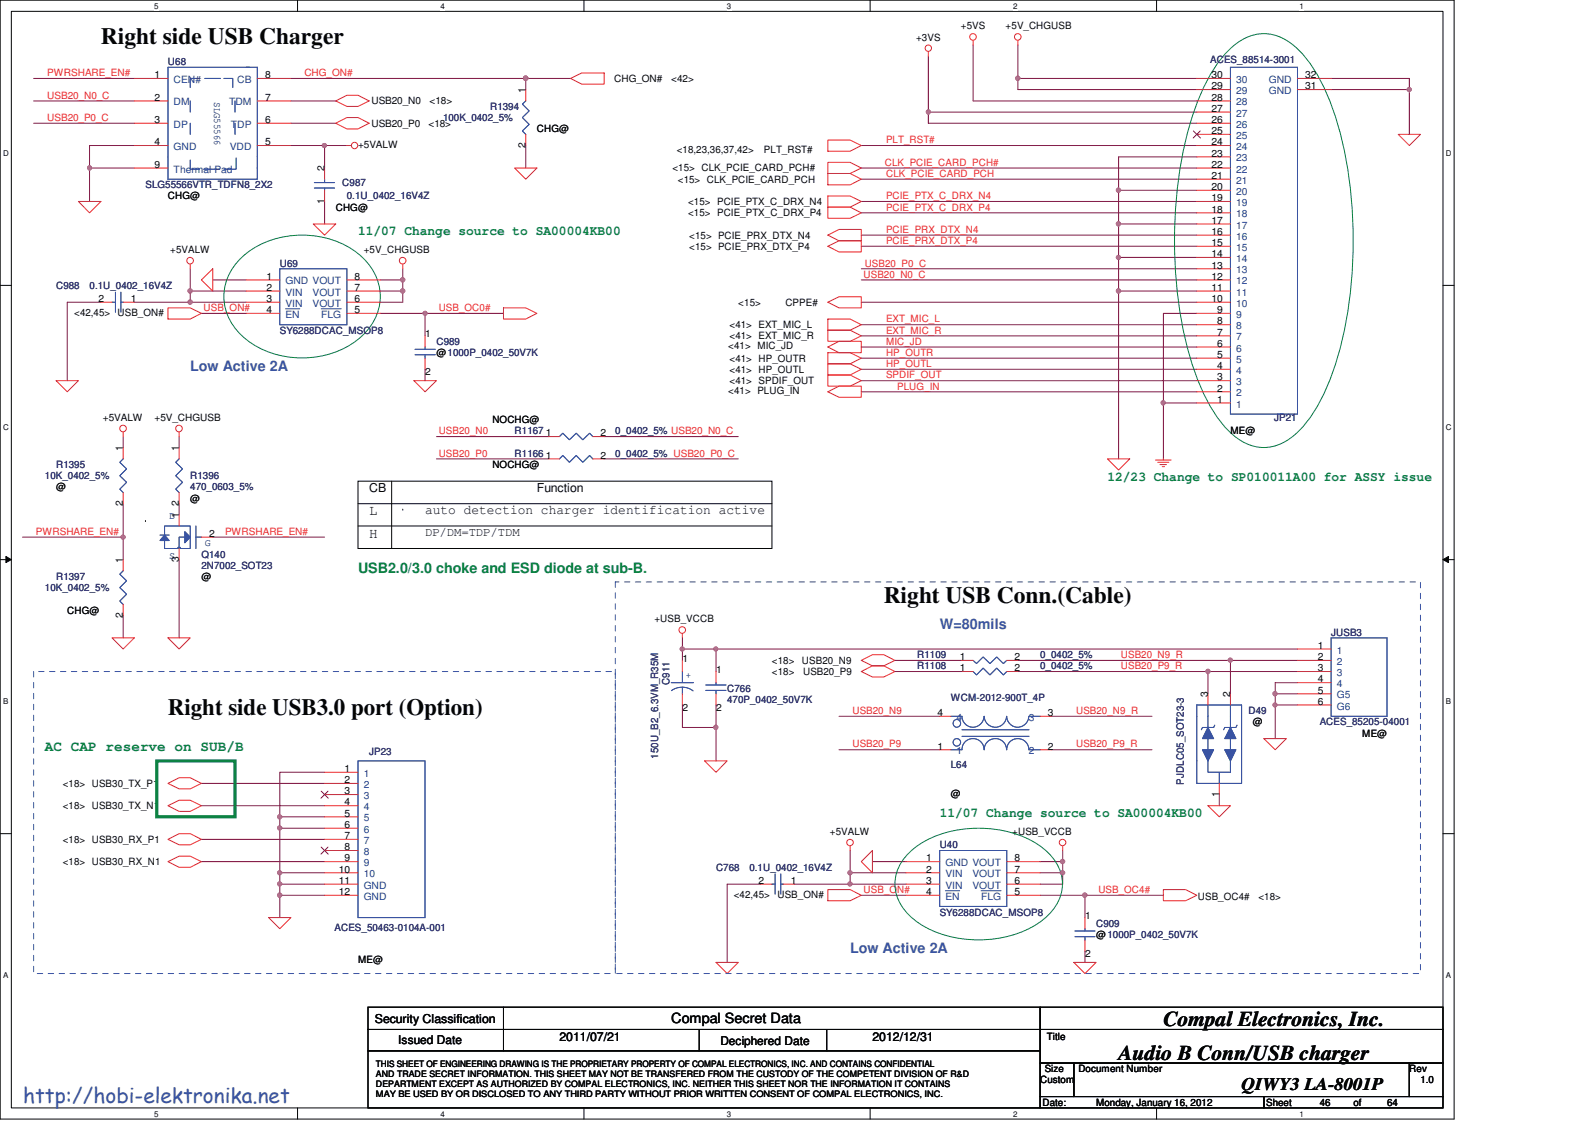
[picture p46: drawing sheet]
<svg xmlns="http://www.w3.org/2000/svg" width="297mm" height="210mm" viewBox="0 0 297 210" stroke-linecap="round" stroke-linejoin="round" font-family="sans-serif">
<defs><g id="words">
<g font-size="4.4" fill="#040505">
<text x="18.8" y="8.2">Right side USB Charger</text>
<text x="164.6" y="112.3">Right USB Conn.(Cable)</text>
<text x="31.3" y="133.1">Right side USB3.0 port (Option)</text>
</g>
<g font-size="3.9" fill="#040505">
<text x="216.7" y="191">Compal Electronics, Inc.</text>
<text x="208.3" y="197.3">Audio B Conn/USB charger</text>
</g>
<text font-size="3.9" fill="#3953a4" x="4.3" y="205.2">http://hobi-elektronika.net</text>
<text font-size="3.3" fill="#040505" x="231.2" y="202.9">QIWY3 LA-8001P</text>
<g font-size="2.7" fill="#3a53a4">
<text x="35.4" y="69.1">Low Active 2A</text>
<text x="175" y="117">W=80mils</text>
<text x="158.3" y="177.5">Low Active 2A</text>
</g>
<g font-size="2.7" fill="#040505">
<text x="68.7" y="95.9">L</text>
<text x="68.7" y="100.1">H</text>
</g>
<g font-size="2.7" fill="#0a8141">
<text x="66.7" y="106.6">USB2.0/3.0 choke and ESD diode at sub-B.</text>
<text x="8.4" y="139.7">AC CAP reserve on SUB/B</text>
</g>
<text font-size="2.6" fill="#040505" x="125" y="190.5">Compal Secret Data</text>
<g font-size="2.5" fill="#0a8141">
<text x="66.7" y="43.8">11/07 Change source to SA00004KB00</text>
<text x="206.2" y="89.6">12/23 Change to SP010011A00 for ASSY issue</text>
<text x="175" y="152.1">11/07 Change source to SA00004KB00</text>
</g>
<text font-size="2.5" fill="#040505" x="79.2" y="95.8">auto detection charger identification active</text>
<g font-size="2.3" fill="#040505">
<text x="68.7" y="91.6">CB</text>
<text x="100" y="91.6">Function</text>
<text x="79.2" y="99.8">DP/DM=TDP/TDM</text>
<text x="69.8" y="190.4">Security Classification</text>
<text x="104.2" y="193.7">2011/07/21</text>
<text x="162.5" y="193.7">2012/12/31</text>
</g>
<g font-size="2.2" fill="#040505">
<text x="74.2" y="194.3">Issued Date</text>
<text x="134.2" y="194.5">Deciphered Date</text>
</g>
<g font-size="1.9" fill="#040505">
<text x="178.9" y="5.5">+5VS</text>
<text x="187.3" y="5.5">+5V_CHGUSB</text>
<text x="170.6" y="7.6">+3VS</text>
<text x="28.8" y="14.6">1</text>
<text x="49.4" y="14.6">8</text>
<text x="97.9" y="17.4" transform="rotate(-90 97.9 17.4)">1</text>
<text x="114.4" y="15.3">CHG_ON#</text>
<text x="125" y="15.3">&lt;42&gt;</text>
<text x="225.6" y="16.6">29</text>
<text x="225.6" y="14.6">30</text>
<text x="243.1" y="16.6">31</text>
<text x="243.1" y="14.6">32</text>
<text x="28.8" y="18.8">2</text>
<text x="28.8" y="22.9">3</text>
<text x="49.4" y="18.8">7</text>
<text x="49.4" y="22.9">6</text>
<text x="69.2" y="19.4">USB20_N0</text>
<text x="69.2" y="23.6">USB20_P0</text>
<text x="79.8" y="23.6">&lt;18&gt;</text>
<text x="80" y="19.4">&lt;18&gt;</text>
<text x="225.6" y="22.9">26</text>
<text x="225.6" y="20.8">27</text>
<text x="225.6" y="18.8">28</text>
<text x="28.8" y="27">4</text>
<text x="49.4" y="27">5</text>
<text x="66.7" y="27.6">+5VALW</text>
<text x="97.9" y="27.5" transform="rotate(-90 97.9 27.5)">2</text>
<text x="100" y="24.6">CHG@</text>
<text x="126" y="28.4">&lt;18,23,36,37,42&gt;</text>
<text x="142.3" y="28.4">PLT_RST#</text>
<text x="225.6" y="29.2">23</text>
<text x="225.6" y="27">24</text>
<text x="225.6" y="25">25</text>
<text x="28.8" y="31.2">9</text>
<text x="60.4" y="31.9" transform="rotate(-90 60.4 31.9)">2</text>
<text x="125.2" y="31.9">&lt;15&gt; CLK_PCIE_CARD_PCH#</text>
<text x="126.2" y="34">&lt;15&gt; CLK_PCIE_CARD_PCH</text>
<text x="225.6" y="35.4">20</text>
<text x="225.6" y="33.3">21</text>
<text x="225.6" y="31.2">22</text>
<text x="31.3" y="37.1">CHG@</text>
<text x="60.4" y="37.9" transform="rotate(-90 60.4 37.9)">1</text>
<text x="62.5" y="39.2">CHG@</text>
<text x="128.1" y="38.2">&lt;15&gt; PCIE_PTX_C_DRX_N4</text>
<text x="128.1" y="40.3">&lt;15&gt; PCIE_PTX_C_DRX_P4</text>
<text x="225.6" y="41.7">17</text>
<text x="225.6" y="39.6">18</text>
<text x="225.6" y="37.5">19</text>
<text x="31.7" y="47.1">+5VALW</text>
<text x="67.7" y="47.1">+5V_CHGUSB</text>
<text x="128.4" y="44.4">&lt;15&gt; PCIE_PRX_DTX_N4</text>
<text x="128.4" y="46.5">&lt;15&gt; PCIE_PRX_DTX_P4</text>
<text x="225.6" y="47.9">14</text>
<text x="225.6" y="45.8">15</text>
<text x="225.6" y="43.7">16</text>
<text x="49.6" y="52.1">1</text>
<text x="66" y="52.1">8</text>
<text x="225.6" y="52.1">12</text>
<text x="225.6" y="50">13</text>
<text x="13.8" y="58.8">&lt;42,45&gt;</text>
<text x="18.4" y="56.2">2</text>
<text x="21.9" y="58.8">USB_ON#</text>
<text x="24.4" y="56.2">1</text>
<text x="49.6" y="58.3">4</text>
<text x="49.6" y="56.2">3</text>
<text x="49.6" y="54.1">2</text>
<text x="66" y="58.3">5</text>
<text x="66" y="56.2">6</text>
<text x="66" y="54.1">7</text>
<text x="137.5" y="56.9">&lt;15&gt;</text>
<text x="146.3" y="56.9">CPPE#</text>
<text x="225.6" y="56.2">10</text>
<text x="225.6" y="54.1">11</text>
<text x="226.6" y="58.3">9</text>
<text x="79.2" y="62.7">1</text>
<text x="135.6" y="65">&lt;41&gt; MIC_JD</text>
<text x="135.8" y="63.2">&lt;41&gt; EXT_MIC_R</text>
<text x="135.8" y="61.1">&lt;41&gt; EXT_MIC_L</text>
<text x="226.6" y="64.6">6</text>
<text x="226.6" y="62.5">7</text>
<text x="226.6" y="60.4">8</text>
<text x="79.2" y="69.8">2</text>
<text x="81.3" y="66.3">@1000P_0402_50V7K</text>
<text x="135.8" y="67.3">&lt;41&gt; HP_OUTR</text>
<text x="135.8" y="69.4">&lt;41&gt; HP_OUTL</text>
<text x="135.8" y="71.5">&lt;41&gt; SPDIF_OUT</text>
<text x="226.6" y="70.8">3</text>
<text x="226.6" y="68.7">4</text>
<text x="226.6" y="66.6">5</text>
<text x="135.6" y="73.4">&lt;41&gt; PLUG_IN</text>
<text x="226.6" y="75">1</text>
<text x="226.6" y="72.9">2</text>
<text x="19.2" y="78.4">+5VALW</text>
<text x="22.9" y="84" transform="rotate(-90 22.9 84)">1</text>
<text x="28.8" y="78.4">+5V_CHGUSB</text>
<text x="33.3" y="84" transform="rotate(-90 33.3 84)">1</text>
<text x="91.7" y="78.8">NOCHG@</text>
<text x="101.7" y="81.2">1</text>
<text x="111.8" y="81.2">2</text>
<text x="229.1" y="80.9">ME@</text>
<text x="91.7" y="87.1">NOCHG@</text>
<text x="101.7" y="85.4">1</text>
<text x="111.8" y="85.4">2</text>
<text x="10.5" y="91.3">@</text>
<text x="22.9" y="94.2" transform="rotate(-90 22.9 94.2)">2</text>
<text x="33.3" y="94.2" transform="rotate(-90 33.3 94.2)">2</text>
<text x="35.4" y="93.4">@</text>
<text x="33.3" y="96.5" transform="rotate(-90 33.3 96.5)">1</text>
<text x="38.9" y="99.9">2</text>
<text x="22.9" y="104.8" transform="rotate(-90 22.9 104.8)">1</text>
<text x="33.3" y="104.6" transform="rotate(-90 33.3 104.6)">3</text>
<text x="37.5" y="107.9">@</text>
<text x="12.5" y="114.2">CHG@</text>
<text x="22.9" y="115" transform="rotate(-90 22.9 115)">2</text>
<text x="121.9" y="115.9">+USB_VCCB</text>
<text x="127.1" y="123.1">1</text>
<text x="133.4" y="125.2">1</text>
<text x="143.8" y="123.6">&lt;18&gt;</text>
<text x="143.8" y="125.6">&lt;18&gt;</text>
<text x="149.3" y="123.6">USB20_N9</text>
<text x="149.6" y="125.6">USB20_P9</text>
<text x="178.7" y="122.9">1</text>
<text x="178.7" y="125">1</text>
<text x="188.9" y="122.9">2</text>
<text x="188.9" y="125">2</text>
<text x="245.4" y="120.8">1</text>
<text x="245.4" y="122.9">2</text>
<text x="245.4" y="125">3</text>
<text x="224.9" y="129.8" transform="rotate(-90 224.9 129.8)">3</text>
<text x="229.1" y="129.8" transform="rotate(-90 229.1 129.8)">2</text>
<text x="245.4" y="129.1">5</text>
<text x="245.4" y="131.2">6</text>
<text x="245.4" y="127">4</text>
<text x="127.1" y="132.3">2</text>
<text x="133.4" y="132.3">2</text>
<text x="174.6" y="133.3">4</text>
<text x="195.2" y="133.3">3</text>
<text x="233.3" y="135">@</text>
<text x="253.7" y="137.1">ME@</text>
<text x="64.2" y="143.7">1</text>
<text x="174.6" y="139.5">1</text>
<text x="195.2" y="139.5">2</text>
<text x="11.7" y="146.5">&lt;18&gt; USB30_TX_P1</text>
<text x="64.2" y="145.8">2</text>
<text x="64.2" y="147.9">3</text>
<text x="64.2" y="149.9">4</text>
<text x="177.1" y="148.3">@</text>
<text x="227" y="148.3" transform="rotate(-90 227 148.3)">1</text>
<text x="11.7" y="150.7">&lt;18&gt; USB30_TX_N1</text>
<text x="64.2" y="152">5</text>
<text x="64.2" y="154.1">6</text>
<text x="154.6" y="155.4">+5VALW</text>
<text x="188.5" y="155.4">+USB_VCCB</text>
<text x="11.7" y="156.9">&lt;18&gt; USB30_RX_P1</text>
<text x="11.7" y="161.1">&lt;18&gt; USB30_RX_N1</text>
<text x="64.2" y="156.2">7</text>
<text x="64.2" y="158.3">8</text>
<text x="64.2" y="160.4">9</text>
<text x="172.5" y="160.4">1</text>
<text x="188.9" y="160.4">8</text>
<text x="63.1" y="162.4">10</text>
<text x="63.1" y="164.5">11</text>
<text x="63.1" y="166.6">12</text>
<text x="136.6" y="167.1">&lt;42,45&gt;</text>
<text x="141.3" y="164.5">2</text>
<text x="144.8" y="167.1">USB_ON#</text>
<text x="147.3" y="164.5">1</text>
<text x="172.5" y="166.6">4</text>
<text x="172.5" y="164.5">3</text>
<text x="172.5" y="162.4">2</text>
<text x="188.9" y="166.6">5</text>
<text x="188.9" y="164.5">6</text>
<text x="188.9" y="162.4">7</text>
<text x="223.1" y="167.5">USB_OC4#</text>
<text x="234.3" y="167.5">&lt;18&gt;</text>
<text x="202.1" y="171">1</text>
<text x="66.7" y="179.2">ME@</text>
<text x="202.1" y="178.1">2</text>
<text x="204.1" y="174.6">@1000P_0402_50V7K</text>
<text x="195" y="193.5">Title</text>
<text x="193.7" y="201.7">Custom</text>
<text x="194.6" y="199.6">Size</text>
<text x="200.8" y="199.6">Document Number</text>
<text x="262.5" y="199.6">Rev</text>
<text x="264.5" y="201.7">1.0</text>
<text x="194.1" y="205.8">Date:</text>
<text x="204.1" y="205.8">Monday, January 16, 2012</text>
<text x="235.8" y="205.8">Sheet</text>
<text x="245.8" y="205.8">46</text>
<text x="252" y="205.8">of</text>
<text x="258.3" y="205.8">64</text>
</g>
<g font-size="1.9" fill="#2d2d72">
<text x="225.4" y="11.7">ACES_88514-3001</text>
<text x="31.3" y="12.1">U68</text>
<text x="82.5" y="22.6">100K_0402_5%</text>
<text x="91.3" y="20.5">R1394</text>
<text x="27.1" y="35">SLG55566VTR_TDFN8_2X2</text>
<text x="63.8" y="34.6">C987</text>
<text x="64.6" y="37.1">0.1U_0402_16V4Z</text>
<text x="10.5" y="53.8">C988</text>
<text x="16.7" y="53.8">0.1U_0402_16V4Z</text>
<text x="52.1" y="49.6">U69</text>
<text x="52.1" y="62.1">SY6288DCAC_MSOP8</text>
<text x="81.3" y="64.2">C989</text>
<text x="95.8" y="80.9">R1167</text>
<text x="114.6" y="80.9">0_0402_5% USB20_N0_C</text>
<text x="237.3" y="78.4">JP21</text>
<text x="8.4" y="89.2">10K_0402_5%</text>
<text x="10.5" y="87.1">R1395</text>
<text x="35.4" y="89.2">R1396</text>
<text x="95.8" y="85">R1166</text>
<text x="114.6" y="85">0_0402_5% USB20_P0_C</text>
<text x="35.4" y="91.3">470_0603_5%</text>
<text x="10.5" y="107.9">R1397</text>
<text x="37.5" y="103.8">Q140</text>
<text x="37.5" y="105.9">2N7002_SOT23</text>
<text x="8.4" y="110">10K_0402_5%</text>
<text x="247.9" y="118.4">JUSB3</text>
<text x="170.8" y="122.5">R1109</text>
<text x="170.8" y="124.6">R1108</text>
<text x="193.7" y="122.5">0_0402_5%</text>
<text x="193.7" y="124.6">0_0402_5%</text>
<text x="124.7" y="127.5" transform="rotate(-90 124.7 127.5)">C911</text>
<text x="135.4" y="128.8">C766</text>
<text x="135.4" y="130.8">470P_0402_50V7K</text>
<text x="177.1" y="130.4">WCM-2012-900T_4P</text>
<text x="232.5" y="132.9">D49</text>
<text x="245.8" y="135">ACES_85205-04001</text>
<text x="68.7" y="140.5">JP23</text>
<text x="122.6" y="141.3" transform="rotate(-90 122.6 141.3)">150U_B2_6.3VM_R35M</text>
<text x="177.1" y="143">L64</text>
<text x="220.5" y="146" transform="rotate(-90 220.5 146)">PJDLC05_SOT23-3</text>
<text x="175" y="157.9">U40</text>
<text x="133.3" y="162.1">C768</text>
<text x="139.6" y="162.1">0.1U_0402_16V4Z</text>
<text x="62.3" y="173.4">ACES_50463-0104A-001</text>
<text x="175" y="170.4">SY6288DCAC_MSOP8</text>
<text x="204.1" y="172.5">C909</text>
</g>
<g font-size="1.9" fill="#ec2426">
<text x="8.8" y="14.2">PWRSHARE_EN#</text>
<text x="56.7" y="14.2">CHG_ON#</text>
<text x="8.8" y="18.4">USB20_N0_C</text>
<text x="8.8" y="22.5">USB20_P0_C</text>
<text x="165" y="26.7">PLT_RST#</text>
<text x="164.8" y="30.9">CLK_PCIE_CARD_PCH#</text>
<text x="165" y="32.9">CLK_PCIE_CARD_PCH</text>
<text x="165" y="37.1">PCIE_PTX_C_DRX_N4</text>
<text x="165" y="39.2">PCIE_PTX_C_DRX_P4</text>
<text x="165" y="45.4">PCIE_PRX_DTX_P4</text>
<text x="165" y="43.3">PCIE_PRX_DTX_N4</text>
<text x="160.8" y="51.7">USB20_N0_C</text>
<text x="161" y="49.6">USB20_P0_C</text>
<text x="37.9" y="57.9">USB_ON#</text>
<text x="81.7" y="57.9">USB_OC0#</text>
<text x="165" y="62.1">EXT_MIC_R</text>
<text x="165" y="60">EXT_MIC_L</text>
<text x="165" y="64.2">MIC_JD</text>
<text x="165" y="66.2">HP_OUTR</text>
<text x="165" y="68.3">HP_OUTL</text>
<text x="165" y="70.4">SPDIF_OUT</text>
<text x="167.1" y="72.5">PLUG_IN</text>
<text x="81.7" y="80.9">USB20_N0</text>
<text x="81.7" y="85">USB20_P0</text>
<text x="6.7" y="99.6">PWRSHARE_EN#</text>
<text x="41.9" y="99.6">PWRSHARE_EN#</text>
<text x="208.7" y="124.6">USB20_P9_R</text>
<text x="208.7" y="122.5">USB20_N9_R</text>
<text x="158.7" y="132.9">USB20_N9</text>
<text x="200.4" y="132.9">USB20_N9_R</text>
<text x="158.7" y="139.1">USB20_P9</text>
<text x="200.4" y="139.1">USB20_P9_R</text>
<text x="160.8" y="166.2">USB_ON#</text>
<text x="204.6" y="166.2">USB_OC4#</text>
</g>
<g font-size="1.9" fill="#1d437e">
<text x="32.3" y="15.4">CEN#</text>
<text x="44.2" y="15.4">CB</text>
<text x="230.2" y="17.5">29</text>
<text x="230.2" y="15.4">30</text>
<text x="236.3" y="17.5">GND</text>
<text x="236.3" y="15.4">GND</text>
<text x="32.3" y="19.6">DM</text>
<text x="32.3" y="23.8">DP</text>
<text x="42.7" y="19.6">TDM</text>
<text x="43" y="23.8">TDP</text>
<text x="230.2" y="23.8">26</text>
<text x="230.2" y="21.7">27</text>
<text x="230.2" y="19.6">28</text>
<text x="32.3" y="27.9">GND</text>
<text x="42.8" y="27.9">VDD</text>
<text x="230.2" y="27.9">24</text>
<text x="230.2" y="25.9">25</text>
<text x="32.3" y="32.1">Thermal Pad</text>
<text x="230.2" y="34.2">21</text>
<text x="230.2" y="32.1">22</text>
<text x="230.2" y="30.1">23</text>
<text x="230.2" y="40.5">18</text>
<text x="230.2" y="38.4">19</text>
<text x="230.2" y="36.3">20</text>
<text x="230.2" y="46.7">15</text>
<text x="230.2" y="44.6">16</text>
<text x="230.2" y="42.5">17</text>
<text x="53.2" y="53">GND VOUT</text>
<text x="230.2" y="53">12</text>
<text x="230.2" y="50.9">13</text>
<text x="230.2" y="48.8">14</text>
<text x="53.2" y="57.1">VIN</text>
<text x="53.2" y="59.2">EN</text>
<text x="53.2" y="55">VIN</text>
<text x="58.2" y="57.1">VOUT</text>
<text x="58.2" y="55">VOUT</text>
<text x="59.8" y="59.2">FLG</text>
<text x="230.2" y="59.2">9</text>
<text x="230.2" y="57.1">10</text>
<text x="230.2" y="55">11</text>
<text x="230.2" y="65.4">6</text>
<text x="230.2" y="63.4">7</text>
<text x="230.2" y="61.3">8</text>
<text x="230.2" y="71.7">3</text>
<text x="230.2" y="69.6">4</text>
<text x="230.2" y="67.5">5</text>
<text x="230.2" y="75.9">1</text>
<text x="230.2" y="73.8">2</text>
<text x="249" y="121.7">1</text>
<text x="249" y="123.8">2</text>
<text x="249" y="125.9">3</text>
<text x="249" y="130">G5</text>
<text x="249" y="127.9">4</text>
<text x="178.1" y="134.2">4</text>
<text x="191.6" y="134.2">3</text>
<text x="249" y="132.1">G6</text>
<text x="178.1" y="140.4">1</text>
<text x="191.6" y="140.4">2</text>
<text x="67.7" y="144.6">1</text>
<text x="67.7" y="146.7">2</text>
<text x="67.7" y="148.8">3</text>
<text x="67.7" y="150.8">4</text>
<text x="67.7" y="152.9">5</text>
<text x="67.7" y="155">6</text>
<text x="67.7" y="157.1">7</text>
<text x="67.7" y="159.2">8</text>
<text x="67.7" y="161.2">9</text>
<text x="176.1" y="161.2">GND VOUT</text>
<text x="67.7" y="163.3">10</text>
<text x="67.7" y="165.4">GND</text>
<text x="67.7" y="167.5">GND</text>
<text x="176.1" y="165.4">VIN</text>
<text x="176.1" y="167.5">EN</text>
<text x="176.1" y="163.3">VIN</text>
<text x="181.1" y="165.4">VOUT</text>
<text x="181.1" y="163.3">VOUT</text>
<text x="182.7" y="167.5">FLG</text>
</g>
<g font-size="1.9" fill="#3a53a4">
<text x="39.9" y="19" transform="rotate(90 39.9 19)">SLG55566</text>
<text x="31.5" y="96.7">D</text>
<text x="38.1" y="101.7">G</text>
<text x="31.5" y="104">S</text>
<text x="127.7" y="126.3">+</text>
</g>
<g font-size="1.7" fill="#040505">
<text x="70" y="198.5">THIS SHEET OF ENGINEERING DRAWING IS THE PROPRIETARY PROPERTY OF COMPAL ELECTRONICS, INC. AND CONTAINS CONFIDENTIAL</text>
<text x="70" y="200.4">AND TRADE SECRET INFORMATION. THIS SHEET MAY NOT BE TRANSFERED FROM THE CUSTODY OF THE COMPETENT DIVISION OF R&amp;D</text>
<text x="70" y="202.4">DEPARTMENT EXCEPT AS AUTHORIZED BY COMPAL ELECTRONICS, INC. NEITHER THIS SHEET NOR THE INFORMATION IT CONTAINS</text>
<text x="70" y="204.3">MAY BE USED BY OR DISCLOSED TO ANY THIRD PARTY WITHOUT PRIOR WRITTEN CONSENT OF COMPAL ELECTRONICS, INC.</text>
</g>
<g font-size="1.5" fill="#040505">
<text x="28.7" y="1.6">5</text>
<text x="82" y="1.6">4</text>
<text x="135.4" y="1.6">3</text>
<text x="188.7" y="1.6">2</text>
<text x="242" y="1.6">1</text>
<text x=".6" y="29">D</text>
<text x="269.3" y="29">D</text>
<text x=".6" y="80">C</text>
<text x="269.3" y="80">C</text>
<text x=".6" y="131">B</text>
<text x="269.3" y="131">B</text>
<text x=".6" y="182">A</text>
<text x="269.3" y="182">A</text>
<text x="28.7" y="207.9">5</text>
<text x="82" y="207.9">4</text>
<text x="135.4" y="207.9">3</text>
<text x="188.7" y="207.9">2</text>
<text x="242" y="207.9">1</text>
</g>
</g></defs>
<path d="M0 0h270.8v208.3h-270.8zM2.1 2.1h266.6v204.1h-266.6z" fill="none" stroke="#040505" stroke-width=".19"/>
<g fill="#fff">
<path d="M28.7 .3h.8v1.6h-.8z"/>
<path d="M28.7 206.5h.8v1.6h-.8z"/>
</g>
<path d="M55.4 0v2.1M55.4 206.2v2.1" fill="none" stroke="#040505" stroke-width=".19"/>
<g fill="#fff">
<path d="M82 .3h.8v1.6h-.8z"/>
<path d="M82 206.5h.8v1.6h-.8z"/>
</g>
<path d="M108.8 0v2.1M108.8 206.2v2.1" fill="none" stroke="#040505" stroke-width=".19"/>
<g fill="#fff">
<path d="M135.4 .3h.8v1.6h-.8z"/>
<path d="M135.4 206.5h.8v1.6h-.8z"/>
</g>
<path d="M162 0v2.1M162 206.2v2.1" fill="none" stroke="#040505" stroke-width=".19"/>
<g fill="#fff">
<path d="M188.7 .3h.8v1.6h-.8z"/>
<path d="M188.7 206.5h.8v1.6h-.8z"/>
</g>
<path d="M215.4 0v2.1M215.4 206.2v2.1" fill="none" stroke="#040505" stroke-width=".19"/>
<g fill="#fff">
<path d="M242 .3h.8v1.6h-.8z"/>
<path d="M242 206.5h.8v1.6h-.8z"/>
<path d="M.6 27.6h1v1.6h-1z"/>
<path d="M269.3 27.6h1v1.6h-1z"/>
<path d="M.6 78.6h1v1.7h-1z"/>
<path d="M269.3 78.6h1v1.7h-1z"/>
</g>
<path d="M0 53.1h2.1M268.7 53.1h2.1" fill="none" stroke="#040505" stroke-width=".19"/>
<g fill="#fff">
<path d="M.6 129.7h1v1.6h-1z"/>
<path d="M269.3 129.7h1v1.6h-1z"/>
</g>
<path d="M0 104.2h2.1M268.7 104.2h2.1" fill="none" stroke="#040505" stroke-width=".19"/>
<path d="M1.1 103.6l1 .6-1 .5z" fill="#040505"/>
<path d="M1.1 103.6l1 .6-1 .5z" fill="none" stroke="#040505" stroke-width=".19"/>
<path d="M268.7 104.2l1-.6v1.1z" fill="#040505"/>
<path d="M268.7 104.2l1-.6v1.1z" fill="none" stroke="#040505" stroke-width=".19"/>
<g fill="#fff">
<path d="M.6 180.7h1v1.6h-1z"/>
<path d="M269.3 180.7h1v1.6h-1z"/>
</g>
<path d="M0 155.2h2.1M268.7 155.2h2.1" fill="none" stroke="#040505" stroke-width=".19"/>
<path d="M202.1 166.7v4.1" fill="none" stroke="#7f1542" stroke-width=".19"/>
<circle cx="202" cy="166.6" r=".4" fill="#b8529f"/>
<circle cx="202" cy="166.6" r=".4" fill="none" stroke="#b8529f" stroke-width=".19"/>
<path d="M193.7 160.4h4.2v2.1h-4.2M193.7 164.6h4.2" fill="none" stroke="#7f1542" stroke-width=".19"/>
<circle cx="197.9" cy="160.4" r=".4" fill="#b8529f"/>
<circle cx="197.9" cy="160.4" r=".4" fill="none" stroke="#b8529f" stroke-width=".19"/>
<path d="M158.3 158.3v4.2h10.4M197.9 158.3v2.1M160.4 166.7h8.3M193.7 166.7h8.4M202.1 177.1v2.1" fill="none" stroke="#7f1542" stroke-width=".19"/>
<circle cx="158.3" cy="162.5" r=".39" fill="#b8529f"/>
<circle cx="158.3" cy="162.5" r=".39" fill="none" stroke="#b8529f" stroke-width=".19"/>
<path d="M158.3 164.6h10.4" fill="none" stroke="#7f1542" stroke-width=".19"/>
<circle cx="158.3" cy="164.5" r=".39" fill="#b8529f"/>
<circle cx="158.3" cy="164.5" r=".39" fill="none" stroke="#b8529f" stroke-width=".19"/>
<path d="M158.3 162.5v2.1h-10.4M162.5 160.4h6.2M197.9 162.5v2.1" fill="none" stroke="#7f1542" stroke-width=".19"/>
<circle cx="197.9" cy="162.5" r=".39" fill="#b8529f"/>
<circle cx="197.9" cy="162.5" r=".39" fill="none" stroke="#b8529f" stroke-width=".19"/>
<path d="M262.5 16.7v8.3M141.6 164.6h-6.2v14.6M202.1 166.7h14.6" fill="none" stroke="#7f1542" stroke-width=".19"/>
<circle cx="262.5" cy="16.7" r=".39" fill="#b8529f"/>
<circle cx="262.5" cy="16.7" r=".39" fill="none" stroke="#b8529f" stroke-width=".19"/>
<path d="M247.9 14.6h14.6v2.1h-14.6M166.7 125h12.5M241.6 129.2h-4.1v2" fill="none" stroke="#7f1542" stroke-width=".19"/>
<circle cx="237.4" cy="129.1" r=".39" fill="#b8529f"/>
<circle cx="237.4" cy="129.1" r=".39" fill="none" stroke="#b8529f" stroke-width=".19"/>
<path d="M127.1 118.7v2.1M241.6 120.8h-108.3v4.2" fill="none" stroke="#7f1542" stroke-width=".19"/>
<circle cx="133.3" cy="120.8" r=".38" fill="#b8529f"/>
<circle cx="133.3" cy="120.8" r=".38" fill="none" stroke="#b8529f" stroke-width=".19"/>
<path d="M133.3 135.4v6.2M237.5 131.2h4.1M241.6 127.1h-4.1v2.1" fill="none" stroke="#7f1542" stroke-width=".19"/>
<circle cx="133.3" cy="135.4" r=".39" fill="#b8529f"/>
<circle cx="133.3" cy="135.4" r=".39" fill="none" stroke="#b8529f" stroke-width=".19"/>
<path d="M127.1 120.8h6.2" fill="none" stroke="#7f1542" stroke-width=".19"/>
<circle cx="127.1" cy="120.8" r=".39" fill="#b8529f"/>
<circle cx="127.1" cy="120.8" r=".39" fill="none" stroke="#b8529f" stroke-width=".19"/>
<path d="M127.1 120.8v2.1M127.1 131.2v4.2h6.2v-4.2M156.2 133.3h18.8M156.2 139.6h18.8M189.6 125h35.4v4.2M189.6 122.9h52M195.8 133.3h18.7M195.8 139.6h18.7M229.1 122.9v6.3M227.1 147.9v2.1" fill="none" stroke="#7f1542" stroke-width=".19"/>
<circle cx="229.1" cy="122.9" r=".39" fill="#b8529f"/>
<circle cx="229.1" cy="122.9" r=".39" fill="none" stroke="#b8529f" stroke-width=".19"/>
<path d="M225 125h16.6" fill="none" stroke="#7f1542" stroke-width=".19"/>
<circle cx="224.9" cy="125" r=".39" fill="#b8529f"/>
<circle cx="224.9" cy="125" r=".39" fill="none" stroke="#b8529f" stroke-width=".19"/>
<path d="M166.7 122.9h12.5M237.5 131.2v6.3" fill="none" stroke="#7f1542" stroke-width=".19"/>
<circle cx="237.4" cy="131.2" r=".38" fill="#b8529f"/>
<circle cx="237.4" cy="131.2" r=".38" fill="none" stroke="#b8529f" stroke-width=".19"/>
<path d="M4.2 100h18.7M22.9 81.3v2.1M22.9 93.8v10.4M22.9 114.6v4.1" fill="none" stroke="#7f1542" stroke-width=".19"/>
<circle cx="22.9" cy="100" r=".39" fill="#b8529f"/>
<circle cx="22.9" cy="100" r=".39" fill="none" stroke="#b8529f" stroke-width=".19"/>
<path d="M60.4 27.1h4.2M33.4 81.3v2.1M33.4 93.8v2M39.6 100h20.8M33.4 104.2v14.5" fill="none" stroke="#7f1542" stroke-width=".19"/>
<circle cx="60.4" cy="27.1" r=".38" fill="#b8529f"/>
<circle cx="60.4" cy="27.1" r=".38" fill="none" stroke="#b8529f" stroke-width=".19"/>
<path d="M54.2 27.1h6.2v4.2" fill="none" stroke="#7f1542" stroke-width=".19"/>
<circle cx="60.4" cy="27.1" r=".38" fill="#b8529f"/>
<circle cx="60.4" cy="27.1" r=".38" fill="none" stroke="#b8529f" stroke-width=".19"/>
<path d="M97.9 14.6v2.1" fill="none" stroke="#7f1542" stroke-width=".19"/>
<circle cx="97.9" cy="14.6" r=".4" fill="#b8529f"/>
<circle cx="97.9" cy="14.6" r=".4" fill="none" stroke="#b8529f" stroke-width=".19"/>
<path d="M54.2 14.6h43.7" fill="none" stroke="#7f1542" stroke-width=".19"/>
<circle cx="97.9" cy="14.6" r=".4" fill="#b8529f"/>
<circle cx="97.9" cy="14.6" r=".4" fill="none" stroke="#b8529f" stroke-width=".19"/>
<path d="M97.9 14.6h8.4" fill="none" stroke="#7f1542" stroke-width=".19"/>
<circle cx="97.9" cy="14.6" r=".4" fill="#b8529f"/>
<circle cx="97.9" cy="14.6" r=".4" fill="none" stroke="#b8529f" stroke-width=".19"/>
<path d="M16.7 31.3v6.2M60.4 37.5v4.2M97.9 27.1v4.2" fill="none" stroke="#7f1542" stroke-width=".19"/>
<circle cx="16.7" cy="31.3" r=".39" fill="#b8529f"/>
<circle cx="16.7" cy="31.3" r=".39" fill="none" stroke="#b8529f" stroke-width=".19"/>
<path d="M6.3 14.6h18.7M6.3 18.8h18.7M54.2 18.8h8.3M6.3 22.9h18.7M25 27.1h-8.3v4.2h8.3M54.2 22.9h8.3M79.2 58.3v4.2" fill="none" stroke="#7f1542" stroke-width=".19"/>
<circle cx="79.2" cy="58.3" r=".38" fill="#b8529f"/>
<circle cx="79.2" cy="58.3" r=".38" fill="none" stroke="#b8529f" stroke-width=".19"/>
<path d="M70.9 52.1h4.1v2.1h-4.1M70.9 56.3h4.1" fill="none" stroke="#7f1542" stroke-width=".19"/>
<circle cx="75" cy="52.1" r=".4" fill="#b8529f"/>
<circle cx="75" cy="52.1" r=".4" fill="none" stroke="#b8529f" stroke-width=".19"/>
<path d="M35.4 50v4.2h10.4M37.5 58.3h8.3M70.9 58.3h8.3M75 50v2.1M79.2 68.7v2.2" fill="none" stroke="#7f1542" stroke-width=".19"/>
<circle cx="35.4" cy="54.2" r=".4" fill="#b8529f"/>
<circle cx="35.4" cy="54.2" r=".4" fill="none" stroke="#b8529f" stroke-width=".19"/>
<path d="M35.4 56.3h10.4" fill="none" stroke="#7f1542" stroke-width=".19"/>
<circle cx="35.4" cy="56.2" r=".4" fill="#b8529f"/>
<circle cx="35.4" cy="56.2" r=".4" fill="none" stroke="#b8529f" stroke-width=".19"/>
<path d="M35.4 54.2v2.1h-10.4M39.6 52.1h6.2M75 54.2v2.1" fill="none" stroke="#7f1542" stroke-width=".19"/>
<circle cx="75" cy="54.2" r=".4" fill="#b8529f"/>
<circle cx="75" cy="54.2" r=".4" fill="none" stroke="#b8529f" stroke-width=".19"/>
<path d="M189.6 14.6h33.3M18.8 56.3h-6.3v14.6M79.2 58.3h14.6" fill="none" stroke="#7f1542" stroke-width=".19"/>
<circle cx="189.5" cy="14.6" r=".4" fill="#b8529f"/>
<circle cx="189.5" cy="14.6" r=".4" fill="none" stroke="#b8529f" stroke-width=".19"/>
<path d="M181.2 8.4v10.4M189.6 8.4v8.3h33.3M216.7 75v10.4" fill="none" stroke="#7f1542" stroke-width=".19"/>
<circle cx="216.6" cy="75" r=".39" fill="#b8529f"/>
<circle cx="216.6" cy="75" r=".39" fill="none" stroke="#b8529f" stroke-width=".19"/>
<g fill="none" stroke="#7f1542" stroke-width=".19">
<path d="M181.2 18.8h41.7M160.4 27.1h62.5M160.4 37.5h62.5M160.4 39.6h62.5M160.4 31.3h62.5M160.4 33.4h62.5M222.9 20.9h-50v2M160.4 50h62.5M160.4 52.1h62.5M160.4 45.8h62.5M160.4 43.8h62.5M160.4 62.5h62.5"/>
<path d="M160.4 60.4h62.5M160.4 72.9h62.5M160.4 66.7h62.5M160.4 68.7h62.5M160.4 64.6h62.5M160.4 70.9h62.5M216.7 75h6.2"/>
</g>
<circle cx="172.9" cy="20.8" r=".39" fill="#b8529f"/>
<circle cx="172.9" cy="20.8" r=".39" fill="none" stroke="#b8529f" stroke-width=".19"/>
<path d="M172.9 10.5v10.4M172.9 22.9h50M222.9 29.2h-14.6v6.2h14.6M222.9 58.3h-6.2v16.7M222.9 41.7h-14.6v6.2h14.6" fill="none" stroke="#7f1542" stroke-width=".19"/>
<circle cx="208.3" cy="41.7" r=".4" fill="#b8529f"/>
<circle cx="208.3" cy="41.7" r=".4" fill="none" stroke="#b8529f" stroke-width=".19"/>
<path d="M208.3 35.4v6.3" fill="none" stroke="#7f1542" stroke-width=".19"/>
<circle cx="208.3" cy="35.4" r=".4" fill="#b8529f"/>
<circle cx="208.3" cy="35.4" r=".4" fill="none" stroke="#b8529f" stroke-width=".19"/>
<path d="M208.3 54.2v31.2" fill="none" stroke="#7f1542" stroke-width=".19"/>
<circle cx="208.3" cy="54.2" r=".4" fill="#b8529f"/>
<circle cx="208.3" cy="54.2" r=".4" fill="none" stroke="#b8529f" stroke-width=".19"/>
<path d="M160.4 56.3h62.5M208.3 47.9v6.3h14.6" fill="none" stroke="#7f1542" stroke-width=".19"/>
<circle cx="208.3" cy="47.9" r=".39" fill="#b8529f"/>
<circle cx="208.3" cy="47.9" r=".39" fill="none" stroke="#b8529f" stroke-width=".19"/>
<path d="M60.4 143.8h-8.3v8.3h8.3M52.1 166.7v4.1M52.1 162.5h8.3" fill="none" stroke="#7f1542" stroke-width=".19"/>
<circle cx="52.1" cy="162.5" r=".39" fill="#b8529f"/>
<circle cx="52.1" cy="162.5" r=".39" fill="none" stroke="#b8529f" stroke-width=".19"/>
<path d="M52.1 154.2v8.3" fill="none" stroke="#7f1542" stroke-width=".19"/>
<circle cx="52.1" cy="154.1" r=".39" fill="#b8529f"/>
<circle cx="52.1" cy="154.1" r=".39" fill="none" stroke="#b8529f" stroke-width=".19"/>
<path d="M52.1 152.1v2.1h8.3" fill="none" stroke="#7f1542" stroke-width=".19"/>
<circle cx="52.1" cy="152.1" r=".39" fill="#b8529f"/>
<circle cx="52.1" cy="152.1" r=".39" fill="none" stroke="#b8529f" stroke-width=".19"/>
<path d="M81.3 81.3h20.8M81.3 85.4h20.8M112.5 81.3h25M112.5 85.4h25M52.1 162.5v2.1h8.3M52.1 166.7h8.3" fill="none" stroke="#7f1542" stroke-width=".19"/>
<circle cx="52.1" cy="166.6" r=".4" fill="#b8529f"/>
<circle cx="52.1" cy="166.6" r=".4" fill="none" stroke="#b8529f" stroke-width=".19"/>
<path d="M52.1 164.6v2.1" fill="none" stroke="#7f1542" stroke-width=".19"/>
<circle cx="52.1" cy="164.5" r=".39" fill="#b8529f"/>
<circle cx="52.1" cy="164.5" r=".39" fill="none" stroke="#b8529f" stroke-width=".19"/>
<path d="M37.5 156.2h22.9M37.5 150h22.9M37.5 145.8h22.9M37.5 160.4h22.9" fill="none" stroke="#7f1542" stroke-width=".19"/>
<g fill="none" stroke="#ec2426" stroke-width=".19">
<path d="M62.5 18.8l2.1-1.1h2.1l2 1.1-2 1h-2.1zM97.9 16.7v2.1M106.3 14.6l2-1h4.2v2.1h-4.2zM172.9 9.6v.9M181.2 7.5v.9M189.6 7.5v.9M14.6 37.5h4.2l-2.1 2.1zM62.5 22.9l2.1-1h2.1l2 1-2 1.1h-2.1zM64.6 27.1h.8M95.8 31.3h4.2l-2.1 2.1zM97.9 25v2.1M154.2 26.1h4.1l2.1 1-2.1 1h-4.1z"/>
<path d="M154.2 30.2h4.1l2.1 1.1-2.1 1h-4.1zM154.2 32.3h4.1l2.1 1.1-2.1 1h-4.1zM154.2 36.5h4.1l2.1 1-2.1 1.1h-4.1zM154.2 38.6h4.1l2.1 1-2.1 1h-4.1zM260.4 25h4.1l-2 2.1zM18.8 56.3h2.1M22.9 56.3h2.1M31.3 57.3h4.1l2.1 1-2.1 1.1h-4.1zM35.4 49.2v.8M37.5 52.1l2.1-2.1v4.2zM58.3 41.7h4.2l-2.1 2.1zM75 49.2v.8"/>
<path d="M93.8 57.3h4.1l2.1 1-2.1 1.1h-4.1zM154.2 59.4h4.1l2.1 1-2.1 1.1h-4.1zM154.2 43.8l2-1.1h4.2v2.1h-4.2zM154.2 45.8l2-1h4.2v2.1h-4.2zM154.2 56.3l2-1.1h4.2v2.1h-4.2zM10.5 70.9h4.1l-2.1 2zM77.1 70.9h4.2l-2.1 2zM154.2 61.5h4.1l2.1 1-2.1 1h-4.1zM154.2 72.9l2-1h4.2v2.1h-4.2zM154.2 64.6l2-1.1h4.2v2.2h-4.2zM154.2 65.7h4.1l2.1 1-2.1 1h-4.1zM154.2 67.7h4.1l2.1 1-2.1 1.1h-4.1z"/>
<path d="M154.2 69.8h4.1l2.1 1.1-2.1 1h-4.1zM22.9 80.4v.9M33.4 80.4v.9M206.2 85.4h4.2l-2.1 2.1zM215.2 85.6h2.9M215.6 86.1h2.1M216 86.5h1.3M216.4 86.9h.5M216.7 85.4v.2M20.9 118.7h4.1l-2.1 2.1zM22.9 104.2v2.1M22.9 112.5v2.1"/>
<path d="M31.3 118.7h4.1l-2 2.1zM127.1 117.9v.8M127.1 122.9v2.1M127.1 129.2v2M160.4 125l2.1-1.1h2.1l2.1 1.1-2.1 1h-2.1zM160.4 122.9l2.1-1h2.1l2.1 1-2.1 1h-2.1zM179.2 122.9h2M187.5 122.9h2.1M235.4 137.5h4.2l-2.1 2.1zM31.3 150l2.1-1h2l2.1 1-2.1 1h-2zM31.3 156.2l2.1-1h2l2.1 1-2.1 1.1h-2zM31.3 145.8l2.1-1h2l2.1 1-2.1 1.1h-2z"/>
<path d="M131.2 141.6h4.2l-2.1 2.2zM158.3 157.5v.8M162.5 158.3v4.2l-2.1-2.1zM197.9 157.5v.8M225 150h4.1l-2 2.1zM31.3 160.4l2.1-1h2l2.1 1-2.1 1.1h-2zM50 170.8h4.2l-2.1 2.1zM133.3 179.2h4.2l-2.1 2zM154.2 165.6h4.1l2.1 1.1-2.1 1h-4.1zM200 179.2h4.1l-2 2zM216.7 165.6h4.1l2.1 1.1-2.1 1h-4.1z"/>
<circle cx="172.9" cy="9" r=".59"/>
<circle cx="181.2" cy="6.9" r=".62"/>
<circle cx="189.5" cy="6.9" r=".62"/>
<circle cx="66" cy="27.1" r=".59"/>
<circle cx="35.4" cy="48.5" r=".62"/>
<circle cx="75" cy="48.5" r=".62"/>
<circle cx="22.9" cy="79.8" r=".62"/>
<circle cx="33.3" cy="79.8" r=".62"/>
<circle cx="127.1" cy="117.3" r=".62"/>
<circle cx="158.3" cy="156.8" r=".61"/>
<circle cx="197.9" cy="156.8" r=".61"/>
</g>
<g fill="none" stroke="#040505" stroke-width=".19">
<path d="M27.1 96.9h.1M66.7 89.6h77.1v12.5h-77.1zM66.7 93.8h77.1M66.7 97.9h77.1M72.9 89.6v12.5M75 94.8h.1M68.5 187.5h125.2v4.1h-125.2zM68.5 191.6h125.2v4h-125.2zM68.5 195.6h125.2v10.6h-125.2zM93.8 187.5v8.1M130.2 191.6v4M154 191.6v4"/>
<path d="M193.7 187.5h75v4.1h-75zM193.7 191.6h75v6.3h-75zM193.7 197.9h6.3v6.2h-6.3zM200 197.9h62.5v6.2h-62.5zM262.5 197.9h6.2v6.2h-6.2zM193.7 204.1h41.7v2.1h-41.7zM235.4 204.1h33.3v2.1h-33.3z"/>
</g>
<path d="M114.6 108.3h149.9v72.9h-149.9zM6.3 125h108.3v56.2h-108.3z" fill="none" stroke="#3a53a4" stroke-width=".19" stroke-dasharray="1 1 1 1 1 1 1 1"/>
<path d="M228.3 9.8a9.4 9.4 0 0 1 8.3-3.4 11.5 11.5 0 0 1 6.8 4.7 40.2 40.2 0 0 1 6.5 15 82.8 82.8 0 0 1-1.2 41.9 29.4 29.4 0 0 1-7.4 12.8 8.3 8.3 0 0 1-11.9 0 29.3 29.3 0 0 1-7.3-12.8 82.2 82.2 0 0 1 0-46.4 32.8 32.8 0 0 1 6.2-11.8zM44.5 48.4a17.1 17.1 0 0 1 17.8-3.6 12 12 0 0 1 8.4 9.1 10.6 10.6 0 0 1-5.8 10.5 17.5 17.5 0 0 1-19.5-1.5 9.6 9.6 0 0 1-.9-14.5zM169.7 158.4a19.9 19.9 0 0 1 15.9-4 16.7 16.7 0 0 1 10.1 4.9 7.7 7.7 0 0 1-.8 11.4 19.9 19.9 0 0 1-16 4 16 16 0 0 1-10.9-5.9 7.7 7.7 0 0 1 1.7-10.4z" fill="none" stroke="#0a8141" stroke-width=".19"/>
<path d="M29.2 141.6h14.6v10.5h-14.6z" fill="none" stroke="#0a8141" stroke-width=".59"/>
<path d="M97.9 18.8l-.6 .6 1.2 1.3-1.2 1.2 1.2 1.3-1.2 1.2 .6 .6M20.9 56.3h.6M21.5 54.4v3.7M22.5 54.4v3.7M22.5 56.3h.4M22.9 106.3l-.6 .6 1.3 1.2-1.3 1.3 1.3 1.2-1.3 1.3 .6 .6M125 127.1h4.2M125 128.6a3.4 3.4 0 0 1 4.1 0M127.1 125v2.1M127.1 127.9v1.3M181.2 122.9l.7 .6 1.2-1.2 1.3 1.2 1.2-1.2 1.3 1.2 .6-.6" fill="none" stroke="#3a53a4" stroke-width=".19"/>
<path d="M229.1 135.4l1.1 2.1h-2.1z" fill="#3a53a4"/>
<path d="M222.9 133.3v8.3M222.9 131.2h8.3M225 133.3v2.1M229.1 135.4l1.1 2.1h-2.1zM229.1 133.3v2.1M229.1 137.5v2.1M231.2 133.3v8.3M222.9 145.8h8.3M227.1 143.8v2" fill="none" stroke="#3a53a4" stroke-width=".19"/>
<path d="M225 135.4l1 2.1h-2.1z" fill="#3a53a4"/>
<path d="M225 135.4l1 2.1h-2.1zM225 137.5v2.1M226.2 135l-.2 .4h-2.1l-.2 .4M230.4 135l-.2 .4h-2.1l-.2 .4M231.2 141.6v2.2" fill="none" stroke="#3a53a4" stroke-width=".19"/>
<path d="M223.9 139.6h2.1l-1 2z" fill="#3a53a4"/>
<path d="M223.9 139.6h2.1l-1 2z" fill="none" stroke="#3a53a4" stroke-width=".19"/>
<path d="M228.1 139.6h2.1l-1.1 2z" fill="#3a53a4"/>
<path d="M222.9 131.2v2.1M225 131.2v2.1M228.1 139.6h2.1l-1.1 2zM229.1 131.2v2.1M231.2 131.2v2.1M222.9 141.6v4.2M225 141.6v2.2h4.1v-2.2M231.2 143.8v2" fill="none" stroke="#3a53a4" stroke-width=".19"/>
<path d="M229.1 135.4l1.1 2.1h-2.1z" fill="#3a53a4"/>
<path d="M222.9 133.3v8.3M222.9 131.2h8.3M225 133.3v2.1M229.1 135.4l1.1 2.1h-2.1zM229.1 133.3v2.1M229.1 137.5v2.1M231.2 133.3v8.3M222.9 145.8h8.3M227.1 143.8v2" fill="none" stroke="#3a53a4" stroke-width=".19"/>
<path d="M225 135.4l1 2.1h-2.1z" fill="#3a53a4"/>
<path d="M225 135.4l1 2.1h-2.1zM225 137.5v2.1M226.2 135l-.2 .4h-2.1l-.2 .4M230.4 135l-.2 .4h-2.1l-.2 .4M231.2 141.6v2.2" fill="none" stroke="#3a53a4" stroke-width=".19"/>
<path d="M223.9 139.6h2.1l-1 2z" fill="#3a53a4"/>
<path d="M223.9 139.6h2.1l-1 2z" fill="none" stroke="#3a53a4" stroke-width=".19"/>
<path d="M228.1 139.6h2.1l-1.1 2z" fill="#3a53a4"/>
<g fill="none" stroke="#3a53a4" stroke-width=".19">
<path d="M31.3 12.5h16.6v20.9h-16.6zM35.4 18.8v2.1M37.1 14.6h-1.7v1.7M38.1 14.6h3M41.7 14.6h1.6v1.7M43.8 18.8v2.1M229.1 12.5h12.5v64.6h-12.5zM35.4 22.9v2.1M35.4 29.8v1.7h1.7M37.9 31.5h2.9M43.8 22.9v2.1M44 29.4v2.1h-2.3"/>
<path d="M58.5 34h3.8M58.5 35h3.8M60.4 33.4v.6M60.4 35v.4M52.1 50h12.5v10.4h-12.5zM77.3 66h3.8M77.3 65h3.8M79.2 64.6v.4M79.2 66v.7M22.9 85.4l-.6 .7 1.3 1.2-1.3 1.3 1.3 1.2-1.3 1.3 .6 .6M33.4 85.4l-.7 .7 1.3 1.2-1.3 1.3 1.3 1.2-1.3 1.3 .7 .6M104.2 85.4l.6-.6 1.2 1.3 1.3-1.3 1.2 1.3 1.3-1.3 .6 .6"/>
<path d="M247.9 118.7h10.4v14.6h-10.4zM131.4 128.5h3.8M131.4 127.5h3.8M133.3 127.1v.4M133.3 128.5v.7M177.1 139.6h2.1a2.05 2.05 0 0 1 2-2.1 2.05 2.05 0 0 1 2.1 2.1M177.1 133.3h2.1a2.05 2.05 0 0 0 2 2.1 2.05 2.05 0 0 0 2.1-2.1M179.2 137.1h12.4M179.2 135.8h12.4M181.2 125l.7 .6 1.2-1.2 1.3 1.2 1.2-1.2 1.3 1.2 .6-.6M183.3 139.6a2.07 2.07 0 0 1 2.1-2.1 2.07 2.07 0 0 1 2 2.1M183.3 133.3a2.07 2.07 0 0 0 2.1 2.1 2.07 2.07 0 0 0 2-2.1"/>
<path d="M187.5 133.3a2.05 2.05 0 0 0 2 2.1 2.05 2.05 0 0 0 2.1-2.1M187.5 139.6a2.05 2.05 0 0 1 2-2.1 2.05 2.05 0 0 1 2.1 2.1M191.6 139.6h2.1M191.6 133.3h2.1M222.9 131.2v2.1M225 131.2v2.1M228.1 139.6h2.1l-1.1 2zM229.1 131.2v2.1M231.2 131.2v2.1M66.7 141.6h12.5v29.2h-12.5zM175 158.3h12.5v10.4h-12.5zM222.9 141.6v4.2"/>
<path d="M225 141.6v2.2h4.1v-2.2M231.2 143.8v2M143.8 164.6h.6M144.4 162.7v3.8M145.4 162.7v3.8M145.4 164.6h.4M200.2 174.4h3.7M200.2 173.3h3.7M202.1 172.9v.4M202.1 174.4v.6"/>
<circle cx="178.2" cy="134.6" r=".71"/>
<circle cx="178.2" cy="138.2" r=".7"/>
</g>
<g fill="none" stroke="#ec2426" stroke-width=".19">
<path d="M25 14.6h6.3M25 18.8h6.3M47.9 14.6h6.3M47.9 18.8h6.3M222.9 14.6h6.2M222.9 18.8h6.2M222.9 16.7h6.2M241.6 14.6h6.3M241.6 16.7h6.3M25 22.9h6.3M25 27.1h6.3M25 31.3h6.3"/>
<path d="M47.9 22.9h6.3M47.9 27.1h6.3M60.4 31.3v2.1M60.4 35.4v2.1M222.9 22.9h6.2M222.9 27.1h6.2M222.9 31.3h6.2M222.9 39.6h6.2M222.9 37.5h6.2M222.9 35.4h6.2M222.9 33.4h6.2M222.9 29.2h6.2"/>
<path d="M222.9 25h6.2M222.9 20.9h6.2M45.8 58.3h6.3M45.8 56.3h6.3M45.8 52.1h6.3M45.8 54.2h6.3M64.6 58.3h6.3M64.6 56.3h6.3M64.6 52.1h6.3M64.6 54.2h6.3M222.9 58.3h6.2M222.9 56.3h6.2"/>
<path d="M222.9 52.1h6.2M222.9 54.2h6.2M222.9 50h6.2M222.9 47.9h6.2M222.9 45.8h6.2M222.9 43.8h6.2M222.9 41.7h6.2M79.2 62.5v2.1M79.2 66.7v2M222.9 75h6.2M222.9 72.9h6.2M222.9 70.9h6.2"/>
<path d="M222.9 68.7h6.2M222.9 66.7h6.2M222.9 64.6h6.2M222.9 62.5h6.2M222.9 60.4h6.2M22.9 83.4v2M22.9 91.7v2.1M33.4 83.4v2M33.4 91.7v2.1M102.1 85.4h2.1M110.4 85.4h2.1M133.3 125v2.1"/>
<path d="M133.3 129.2v2M175 139.6h2.1M175 133.3h2.1M179.2 125h2M187.5 125h2.1M193.7 139.6h2.1M193.7 133.3h2.1M225 129.2v2M229.1 129.2v2M241.6 120.8h6.3M241.6 122.9h6.3M241.6 125h6.3"/>
<path d="M241.6 129.2h6.3M241.6 131.2h6.3M241.6 127.1h6.3M60.4 143.8h6.3M60.4 145.8h6.3M60.4 147.9h6.3M60.4 150h6.3M60.4 152.1h6.3M60.4 154.2h6.3M60.4 156.2h6.3M60.4 158.3h6.3M227.1 145.8v2.1"/>
<path d="M60.4 164.6h6.3M60.4 166.7h6.3M60.4 160.4h6.3M60.4 162.5h6.3M141.6 164.6h2.2M145.8 164.6h2.1M168.7 164.6h6.3M168.7 166.7h6.3M168.7 160.4h6.3M168.7 162.5h6.3M187.5 164.6h6.2M187.5 166.7h6.2"/>
<path d="M187.5 160.4h6.2M187.5 162.5h6.2M202.1 170.8v2.1M202.1 175v2.1"/>
</g>
<path d="M53.2 57.5h2.6M59.8 57.5h3.7M176.1 165.8h2.6M182.7 165.8h3.7" fill="none" stroke="#1d437e" stroke-width=".19"/>
<path d="M222.2 24.4l1.4 1.3M223.5 24.4l-1.3 1.3M59.8 147.3l1.3 1.3M59.8 157.7l1.3 1.3M61.1 147.3l-1.3 1.3M61.1 157.7l-1.3 1.3" fill="none" stroke="#7f431c" stroke-width=".19"/>
<path d="M34.4 99l1 1-1 1z" fill="#3a53a4"/>
<path d="M34.4 99l1 1-1 1z" fill="none" stroke="#3a53a4" stroke-width=".19"/>
<path d="M30.6 99.6l.9 1h-1.7z" fill="#3a53a4"/>
<path d="M29.8 99.6h1.7M30.6 99.6l.9 1h-1.7zM30.6 99.6v-1.7h4.8v4.2h-2v-2.1h1M36.5 100h1M36.5 97.9v4.2M30.6 100.6v1.5h2.8h-.3v-.2h.5v.2" fill="none" stroke="#3a53a4" stroke-width=".19"/>
<path d="M34.4 99l1 1-1 1z" fill="#3a53a4"/>
<path d="M34.4 99l1 1-1 1z" fill="none" stroke="#3a53a4" stroke-width=".19"/>
<path d="M30.6 99.6l.9 1h-1.7z" fill="#3a53a4"/>
<path d="M29.8 99.6h1.7M30.6 99.6l.9 1h-1.7zM30.6 99.6v-1.7h4.8v4.2h-2v-2.1h1M36.5 100h1M36.5 97.9v4.2M104.2 81.3l.6-.7 1.2 1.3 1.3-1.3 1.2 1.3 1.3-1.3 .6 .7M30.6 100.6v1.5h2.8h-.3v-.2h.5v.2" fill="none" stroke="#3a53a4" stroke-width=".19"/>
<path d="M33.4 95.8v2.1M37.5 100h2.1M102.1 81.3h2.1M110.4 81.3h2.1M33.4 102.1v2.1" fill="none" stroke="#ec2426" stroke-width=".19"/>
<circle cx="202" cy="166.6" r=".4" fill="#b8529f"/>
<circle cx="202" cy="166.6" r=".4" fill="none" stroke="#b8529f" stroke-width=".19"/>
<circle cx="197.9" cy="160.4" r=".4" fill="#b8529f"/>
<circle cx="197.9" cy="160.4" r=".4" fill="none" stroke="#b8529f" stroke-width=".19"/>
<circle cx="158.3" cy="162.5" r=".39" fill="#b8529f"/>
<circle cx="158.3" cy="162.5" r=".39" fill="none" stroke="#b8529f" stroke-width=".19"/>
<circle cx="158.3" cy="164.5" r=".39" fill="#b8529f"/>
<circle cx="158.3" cy="164.5" r=".39" fill="none" stroke="#b8529f" stroke-width=".19"/>
<circle cx="197.9" cy="162.5" r=".39" fill="#b8529f"/>
<circle cx="197.9" cy="162.5" r=".39" fill="none" stroke="#b8529f" stroke-width=".19"/>
<circle cx="262.5" cy="16.7" r=".39" fill="#b8529f"/>
<circle cx="262.5" cy="16.7" r=".39" fill="none" stroke="#b8529f" stroke-width=".19"/>
<circle cx="237.4" cy="129.1" r=".39" fill="#b8529f"/>
<circle cx="237.4" cy="129.1" r=".39" fill="none" stroke="#b8529f" stroke-width=".19"/>
<circle cx="133.3" cy="120.8" r=".38" fill="#b8529f"/>
<circle cx="133.3" cy="120.8" r=".38" fill="none" stroke="#b8529f" stroke-width=".19"/>
<circle cx="133.3" cy="135.4" r=".39" fill="#b8529f"/>
<circle cx="133.3" cy="135.4" r=".39" fill="none" stroke="#b8529f" stroke-width=".19"/>
<circle cx="127.1" cy="120.8" r=".39" fill="#b8529f"/>
<circle cx="127.1" cy="120.8" r=".39" fill="none" stroke="#b8529f" stroke-width=".19"/>
<circle cx="229.1" cy="122.9" r=".39" fill="#b8529f"/>
<circle cx="229.1" cy="122.9" r=".39" fill="none" stroke="#b8529f" stroke-width=".19"/>
<circle cx="224.9" cy="125" r=".39" fill="#b8529f"/>
<circle cx="224.9" cy="125" r=".39" fill="none" stroke="#b8529f" stroke-width=".19"/>
<circle cx="237.4" cy="131.2" r=".38" fill="#b8529f"/>
<circle cx="237.4" cy="131.2" r=".38" fill="none" stroke="#b8529f" stroke-width=".19"/>
<circle cx="22.9" cy="100" r=".39" fill="#b8529f"/>
<circle cx="22.9" cy="100" r=".39" fill="none" stroke="#b8529f" stroke-width=".19"/>
<circle cx="60.4" cy="27.1" r=".38" fill="#b8529f"/>
<circle cx="60.4" cy="27.1" r=".38" fill="none" stroke="#b8529f" stroke-width=".19"/>
<circle cx="60.4" cy="27.1" r=".38" fill="#b8529f"/>
<circle cx="60.4" cy="27.1" r=".38" fill="none" stroke="#b8529f" stroke-width=".19"/>
<circle cx="97.9" cy="14.6" r=".4" fill="#b8529f"/>
<circle cx="97.9" cy="14.6" r=".4" fill="none" stroke="#b8529f" stroke-width=".19"/>
<circle cx="97.9" cy="14.6" r=".4" fill="#b8529f"/>
<circle cx="97.9" cy="14.6" r=".4" fill="none" stroke="#b8529f" stroke-width=".19"/>
<circle cx="97.9" cy="14.6" r=".4" fill="#b8529f"/>
<circle cx="97.9" cy="14.6" r=".4" fill="none" stroke="#b8529f" stroke-width=".19"/>
<circle cx="16.7" cy="31.3" r=".39" fill="#b8529f"/>
<circle cx="16.7" cy="31.3" r=".39" fill="none" stroke="#b8529f" stroke-width=".19"/>
<circle cx="79.2" cy="58.3" r=".38" fill="#b8529f"/>
<circle cx="79.2" cy="58.3" r=".38" fill="none" stroke="#b8529f" stroke-width=".19"/>
<circle cx="75" cy="52.1" r=".4" fill="#b8529f"/>
<circle cx="75" cy="52.1" r=".4" fill="none" stroke="#b8529f" stroke-width=".19"/>
<circle cx="35.4" cy="54.2" r=".4" fill="#b8529f"/>
<circle cx="35.4" cy="54.2" r=".4" fill="none" stroke="#b8529f" stroke-width=".19"/>
<circle cx="35.4" cy="56.2" r=".4" fill="#b8529f"/>
<circle cx="35.4" cy="56.2" r=".4" fill="none" stroke="#b8529f" stroke-width=".19"/>
<circle cx="75" cy="54.2" r=".4" fill="#b8529f"/>
<circle cx="75" cy="54.2" r=".4" fill="none" stroke="#b8529f" stroke-width=".19"/>
<circle cx="189.5" cy="14.6" r=".4" fill="#b8529f"/>
<circle cx="189.5" cy="14.6" r=".4" fill="none" stroke="#b8529f" stroke-width=".19"/>
<circle cx="216.6" cy="75" r=".39" fill="#b8529f"/>
<circle cx="216.6" cy="75" r=".39" fill="none" stroke="#b8529f" stroke-width=".19"/>
<circle cx="172.9" cy="20.8" r=".39" fill="#b8529f"/>
<circle cx="172.9" cy="20.8" r=".39" fill="none" stroke="#b8529f" stroke-width=".19"/>
<circle cx="208.3" cy="41.7" r=".4" fill="#b8529f"/>
<circle cx="208.3" cy="41.7" r=".4" fill="none" stroke="#b8529f" stroke-width=".19"/>
<circle cx="208.3" cy="35.4" r=".4" fill="#b8529f"/>
<circle cx="208.3" cy="35.4" r=".4" fill="none" stroke="#b8529f" stroke-width=".19"/>
<circle cx="208.3" cy="54.2" r=".4" fill="#b8529f"/>
<circle cx="208.3" cy="54.2" r=".4" fill="none" stroke="#b8529f" stroke-width=".19"/>
<circle cx="208.3" cy="47.9" r=".39" fill="#b8529f"/>
<circle cx="208.3" cy="47.9" r=".39" fill="none" stroke="#b8529f" stroke-width=".19"/>
<circle cx="52.1" cy="162.5" r=".39" fill="#b8529f"/>
<circle cx="52.1" cy="162.5" r=".39" fill="none" stroke="#b8529f" stroke-width=".19"/>
<circle cx="52.1" cy="154.1" r=".39" fill="#b8529f"/>
<circle cx="52.1" cy="154.1" r=".39" fill="none" stroke="#b8529f" stroke-width=".19"/>
<circle cx="52.1" cy="152.1" r=".39" fill="#b8529f"/>
<circle cx="52.1" cy="152.1" r=".39" fill="none" stroke="#b8529f" stroke-width=".19"/>
<circle cx="52.1" cy="166.6" r=".4" fill="#b8529f"/>
<circle cx="52.1" cy="166.6" r=".4" fill="none" stroke="#b8529f" stroke-width=".19"/>
<circle cx="52.1" cy="164.5" r=".39" fill="#b8529f"/>
<circle cx="52.1" cy="164.5" r=".39" fill="none" stroke="#b8529f" stroke-width=".19"/>
<use href="#words"/>
</svg>
